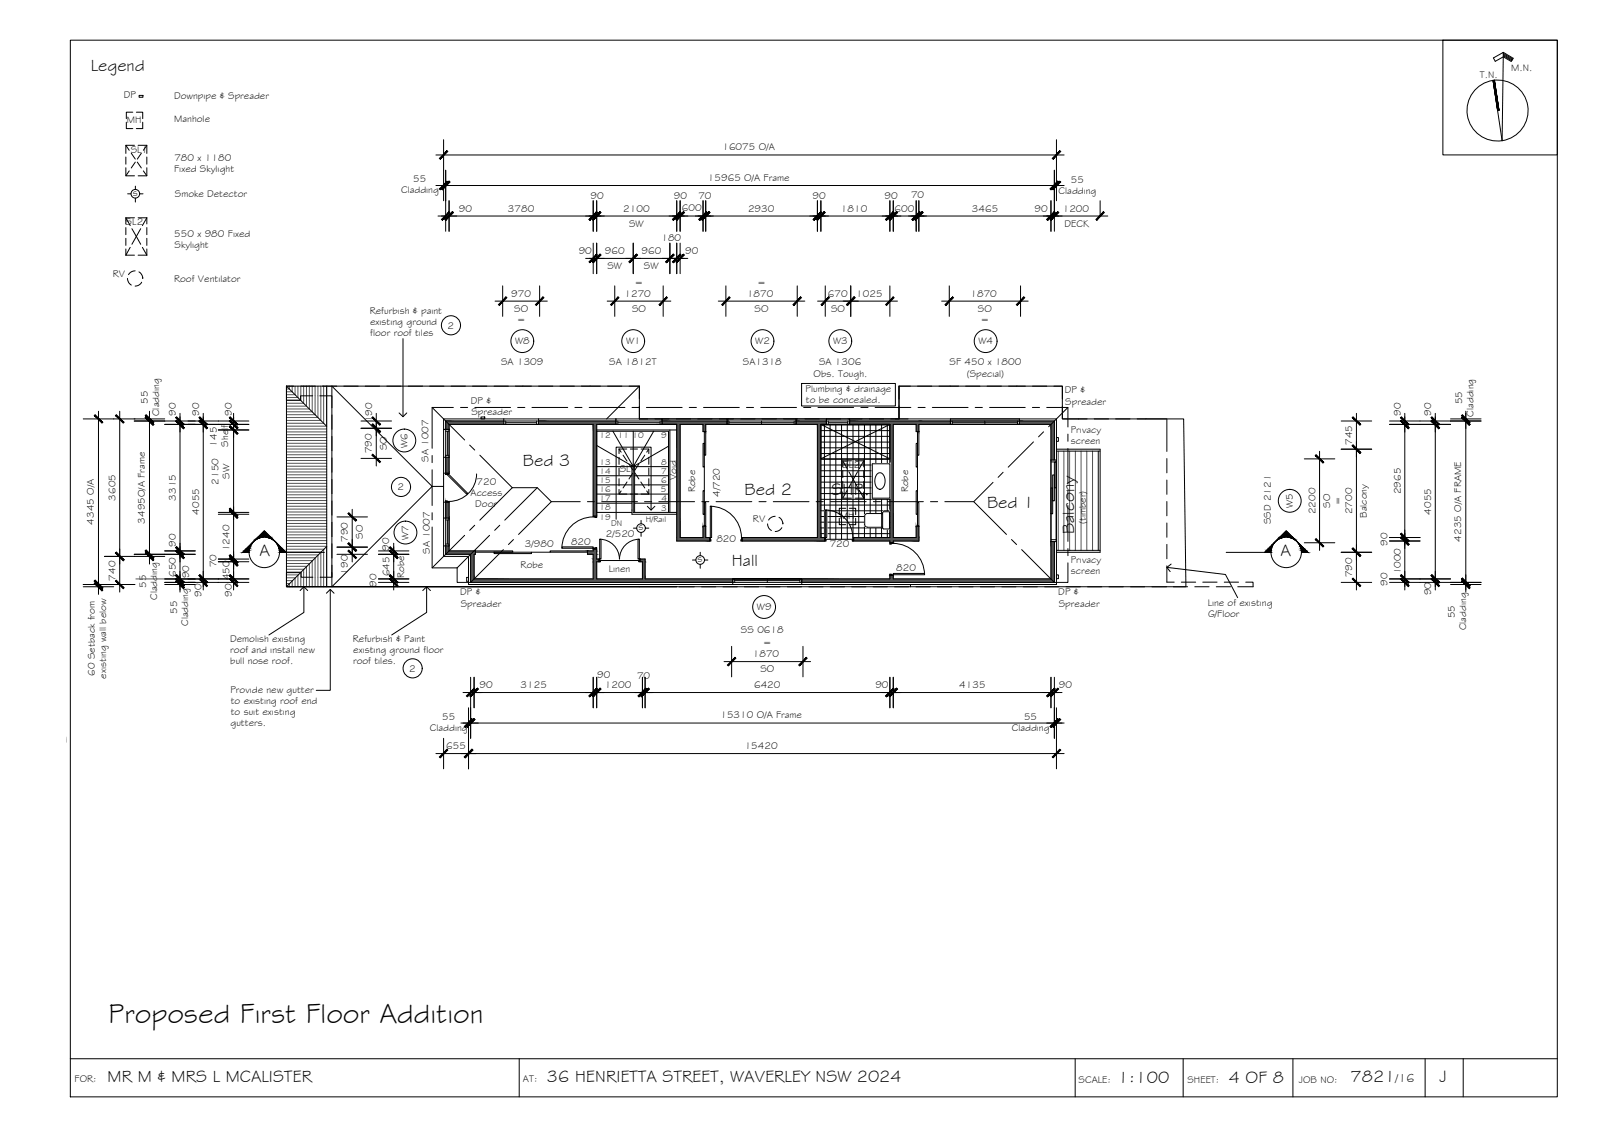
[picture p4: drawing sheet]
<svg xmlns="http://www.w3.org/2000/svg" width="420mm" height="297mm" viewBox="0 0 420 297" stroke-linecap="round" stroke-linejoin="round" font-family="sans-serif">
<defs><g id="words">
<text font-size="7.5" x="28.5" y="268.2">Proposed First Floor Addition</text>
<g font-size="4.5">
<text x="23.8" y="18.5">Legend</text>
<text x="137.1" y="122.1">Bed 3</text>
<text x="195.3" y="129.9">Bed 2</text>
<text x="218" y="129.9">SHR.</text>
<text x="258.9" y="133.1">Bed 1</text>
<text x="281.7" y="140" transform="rotate(-90 281.7 140)">Balcony</text>
<text x="68" y="145.9">A</text>
<text x="191.9" y="148.4">Hall</text>
<text x="335.8" y="145.9">A</text>
<text x="28.2" y="283.6">MR M &amp; MRS L MCALISTER</text>
<text x="143.5" y="283.6">36 HENRIETTA STREET, WAVERLEY NSW 2024</text>
<text x="293.2" y="283.9">1:100</text>
<text x="322.3" y="283.9">4 OF 8</text>
<text x="354.2" y="283.8">7821</text>
<text x="377.5" y="283.8">J</text>
</g>
<text font-size="3.2" x="366" y="283.8">/16</text>
<g font-size="2.6">
<text x="388.1" y="20.3">T.N.</text>
<text x="396.4" y="18.5">M.N.</text>
<text x="32.5" y="25.7">DP</text>
<text x="45.7" y="26">Downpipe &amp; Spreader</text>
<text x="33.3" y="32.3">MH</text>
<text x="45.7" y="32">Manhole</text>
<text x="34.3" y="40">SL1</text>
<text x="189.5" y="39.4">16075 O/A</text>
<text x="45.7" y="45.1">Fixed Skylight</text>
<text x="45.7" y="42.1">780 x 1180</text>
<text x="108.4" y="47.7">55</text>
<text x="185.7" y="47.4">15965 O/A Frame</text>
<text x="280.9" y="47.9">55</text>
<text x="34.8" y="51.3">s</text>
<text x="45.9" y="51.8">Smoke Detector</text>
<text x="105.2" y="50.6">Cladding</text>
<text x="154.9" y="52.1">90</text>
<text x="176.8" y="52.1">90</text>
<text x="183.2" y="52.1">70</text>
<text x="213.1" y="52.1">90</text>
<text x="232" y="52.1">90</text>
<text x="238.9" y="52">70</text>
<text x="277.7" y="50.9">Cladding</text>
<text x="32.9" y="59.1">SL2</text>
<text x="120.4" y="55.6">90</text>
<text x="133.2" y="55.5">3780</text>
<text x="163.4" y="55.6">2100</text>
<text x="165" y="59.4">SW</text>
<text x="178.8" y="55.3">600</text>
<text x="196.2" y="55.6">2930</text>
<text x="220.5" y="55.6">1810</text>
<text x="234.6" y="55.6">600</text>
<text x="254.9" y="55.6">3465</text>
<text x="271.3" y="55.6">90</text>
<text x="278.7" y="55.6">1200</text>
<text x="279.2" y="59.4">DECK</text>
<text x="45.7" y="62">550 x 980 Fixed</text>
<text x="45.8" y="65">Skylight</text>
<text x="173.5" y="63.2">180</text>
<text x="151.8" y="66.7">90</text>
<text x="158.7" y="66.7">960</text>
<text x="159.3" y="70.5">SW</text>
<text x="168.3" y="66.7">960</text>
<text x="168.9" y="70.5">SW</text>
<text x="179.7" y="66.7">90</text>
<text x="29.6" y="72.6">RV</text>
<text x="45.7" y="73.9">Roof Ventilator</text>
<text x="134.1" y="77.8">970</text>
<text x="163.8" y="77.8">1270</text>
<text x="166.5" y="74.9">=</text>
<text x="195.9" y="77.8">1870</text>
<text x="198.7" y="74.9">=</text>
<text x="217.1" y="77.8">670</text>
<text x="224.5" y="77.9">1025</text>
<text x="254.5" y="77.8">1870</text>
<text x="97" y="82.3">Refurbish &amp; paint</text>
<text x="134.9" y="81.7">SO</text>
<text x="165.8" y="81.7">SO</text>
<text x="197.9" y="81.7">SO</text>
<text x="218" y="81.7">SO</text>
<text x="256.5" y="81.7">SO</text>
<text x="97.1" y="85.2">existing ground</text>
<text x="97.1" y="88.1">floor roof tiles</text>
<text x="117.4" y="86.1">2</text>
<text x="135.6" y="84.6">=</text>
<text x="257.2" y="84.6">=</text>
<text x="131.4" y="95.8">SA 1309</text>
<text x="135.1" y="90.2">W8</text>
<text x="159.8" y="95.8">SA 1812T</text>
<text x="164.2" y="90.2">W1</text>
<text x="194.8" y="95.8">SA1318</text>
<text x="198.1" y="90.2">W2</text>
<text x="214.8" y="95.8">SA 1306</text>
<text x="218.5" y="90.2">W3</text>
<text x="249" y="95.8">SF 450 x 1800</text>
<text x="256.6" y="90.2">W4</text>
<text x="213.4" y="98.7">Obs. Tough.</text>
<text x="253.6" y="98.7">(Special)</text>
<text x="38.8" y="105.9" transform="rotate(-90 38.8 105.9)">55</text>
<text x="123.5" y="105.9">DP &amp;</text>
<text x="211.3" y="102.7">Plumbing &amp; drainage</text>
<text x="211.4" y="105.6">to be concealed.</text>
<text x="279.3" y="103.1">DP &amp;</text>
<text x="279.4" y="106.1">Spreader</text>
<text x="383.5" y="106" transform="rotate(-90 383.5 106)">55</text>
<text x="41.7" y="109.1" transform="rotate(-90 41.7 109.1)">Cladding</text>
<text x="46.2" y="109.1" transform="rotate(-90 46.2 109.1)">90</text>
<text x="52.2" y="109.1" transform="rotate(-90 52.2 109.1)">90</text>
<text x="60.8" y="109" transform="rotate(-90 60.8 109)">90</text>
<text x="97.6" y="110.7" transform="rotate(-90 97.6 110.7)">190</text>
<text x="123.6" y="108.9">Spreader</text>
<text x="280.8" y="113.5">Privacy</text>
<text x="367.4" y="109.1" transform="rotate(-90 367.4 109.1)">90</text>
<text x="375.4" y="109.1" transform="rotate(-90 375.4 109.1)">90</text>
<text x="386.4" y="109.3" transform="rotate(-90 386.4 109.3)">Cladding</text>
<text x="56.9" y="117.1" transform="rotate(-90 56.9 117.1)">145</text>
<text x="59.8" y="117.1" transform="rotate(-90 59.8 117.1)">Shelf</text>
<text x="97.5" y="118.9" transform="rotate(-90 97.5 118.9)">790</text>
<text x="101.4" y="118.1" transform="rotate(-90 101.4 118.1)">SO</text>
<text x="106.8" y="117.4" transform="rotate(-90 106.8 117.4)">W6</text>
<text x="280.9" y="116.4">screen</text>
<text x="354.6" y="116.6" transform="rotate(-90 354.6 116.6)">745</text>
<text x="60.2" y="125.5" transform="rotate(-90 60.2 125.5)">SW</text>
<text x="112.4" y="121.1" transform="rotate(-90 112.4 121.1)">SA 1007</text>
<text x="162.5" y="123.7">SL1</text>
<text x="177.5" y="125.8" transform="rotate(-90 177.5 125.8)">Void</text>
<text x="220.9" y="122.8">SL</text>
<text x="223.9" y="122.8">2</text>
<text x="30.3" y="131.3" transform="rotate(-90 30.3 131.3)">3605</text>
<text x="46.1" y="131.3" transform="rotate(-90 46.1 131.3)">3315</text>
<text x="57.3" y="127.1" transform="rotate(-90 57.3 127.1)">2150</text>
<text x="104.3" y="128.5">2</text>
<text x="123.4" y="130.1">Access</text>
<text x="125" y="127.2">720</text>
<text x="182.3" y="129.1" transform="rotate(-90 182.3 129.1)">Robe</text>
<text x="188.8" y="130.3" transform="rotate(-90 188.8 130.3)">4/720</text>
<text x="238.2" y="129.1" transform="rotate(-90 238.2 129.1)">Robe</text>
<text x="367.4" y="129.6" transform="rotate(-90 367.4 129.6)">2965</text>
<text x="24.6" y="137.6" transform="rotate(-90 24.6 137.6)">4345 O/A</text>
<text x="38" y="137.3" transform="rotate(-90 38 137.3)">3495O/A Frame</text>
<text x="52.2" y="134.9" transform="rotate(-90 52.2 134.9)">4055</text>
<text x="124.7" y="133">Door</text>
<text x="197.5" y="136.9">RV</text>
<text x="220.3" y="136.1">MH</text>
<text x="284.8" y="137.4" transform="rotate(-90 284.8 137.4)">(timber)</text>
<text x="333.3" y="137.4" transform="rotate(-90 333.3 137.4)">SSD 2121</text>
<text x="339.1" y="133.2" transform="rotate(-90 339.1 133.2)">W5</text>
<text x="345" y="134.8" transform="rotate(-90 345 134.8)">2200</text>
<text x="348.8" y="133.1" transform="rotate(-90 348.8 133.1)">SO</text>
<text x="351.8" y="132.4" transform="rotate(-90 351.8 132.4)">=</text>
<text x="354.6" y="134.8" transform="rotate(-90 354.6 134.8)">2700</text>
<text x="358.5" y="135.8" transform="rotate(-90 358.5 135.8)">Balcony</text>
<text x="375.4" y="134.9" transform="rotate(-90 375.4 134.9)">4055</text>
<text x="46.2" y="143.3" transform="rotate(-90 46.2 143.3)">90</text>
<text x="91.3" y="142.1" transform="rotate(-90 91.3 142.1)">790</text>
<text x="95.2" y="141.3" transform="rotate(-90 95.2 141.3)">SO</text>
<text x="107.1" y="141.5" transform="rotate(-90 107.1 141.5)">W7</text>
<text x="137.7" y="143.3">3/980</text>
<text x="149.8" y="142.9">820</text>
<text x="158.9" y="140.8">2/520</text>
<text x="167.5" y="139">s</text>
<text x="187.9" y="142.2">820</text>
<text x="217.6" y="143.4">720</text>
<text x="363.9" y="143.1" transform="rotate(-90 363.9 143.1)">90</text>
<text x="383.2" y="142" transform="rotate(-90 383.2 142)">4235 O/A FRAME</text>
<text x="56.8" y="148.7" transform="rotate(-90 56.8 148.7)">70</text>
<text x="60.2" y="144.5" transform="rotate(-90 60.2 144.5)">1240</text>
<text x="102.1" y="144.4" transform="rotate(-90 102.1 144.4)">90</text>
<text x="112.7" y="145.2" transform="rotate(-90 112.7 145.2)">SA 1007</text>
<text x="136.6" y="148.8">Robe</text>
<text x="159.7" y="149.9">Linen</text>
<text x="183" y="147.4">s</text>
<text x="235.1" y="149.6">820</text>
<text x="280.8" y="147.5">Privacy</text>
<text x="30.3" y="152.2" transform="rotate(-90 30.3 152.2)">740</text>
<text x="38.3" y="154.1" transform="rotate(-90 38.3 154.1)">55</text>
<text x="46.1" y="151.2" transform="rotate(-90 46.1 151.2)">650</text>
<text x="49.6" y="151.6" transform="rotate(-90 49.6 151.6)">90</text>
<text x="60.2" y="152.1" transform="rotate(-90 60.2 152.1)">450</text>
<text x="91.3" y="150.7" transform="rotate(-90 91.3 150.7)">190</text>
<text x="98.7" y="153.8" transform="rotate(-90 98.7 153.8)">90</text>
<text x="102.2" y="151.1" transform="rotate(-90 102.2 151.1)">645</text>
<text x="106" y="151.6" transform="rotate(-90 106 151.6)">Robe</text>
<text x="280.9" y="150.4">screen</text>
<text x="354.6" y="151.4" transform="rotate(-90 354.6 151.4)">790</text>
<text x="363.9" y="153.5" transform="rotate(-90 363.9 153.5)">90</text>
<text x="367.4" y="150.6" transform="rotate(-90 367.4 150.6)">1000</text>
<text x="41.2" y="157.3" transform="rotate(-90 41.2 157.3)">Cladding</text>
<text x="46.4" y="160.9" transform="rotate(-90 46.4 160.9)">55</text>
<text x="52.8" y="156.5" transform="rotate(-90 52.8 156.5)">90</text>
<text x="60.8" y="156.5" transform="rotate(-90 60.8 156.5)">90</text>
<text x="120.7" y="156.1">DP &amp;</text>
<text x="120.8" y="159.1">Spreader</text>
<text x="198.5" y="159.9">W9</text>
<text x="277.6" y="156.1">DP &amp;</text>
<text x="277.7" y="159.1">Spreader</text>
<text x="316.7" y="158.9">Line of existing</text>
<text x="316.9" y="161.8">G/Floor</text>
<text x="375.4" y="156.1" transform="rotate(-90 375.4 156.1)">90</text>
<text x="49.4" y="164.1" transform="rotate(-90 49.4 164.1)">Cladding</text>
<text x="194.3" y="166">SS 0618</text>
<text x="381.6" y="162.1" transform="rotate(-90 381.6 162.1)">55</text>
<text x="384.5" y="165.3" transform="rotate(-90 384.5 165.3)">Cladding</text>
<text x="60.4" y="168.2">Demolish existing</text>
<text x="60.4" y="171.2">roof and install new</text>
<text x="92.5" y="168.2">Refurbish &amp; Paint</text>
<text x="92.7" y="171.2">existing ground floor</text>
<text x="197.4" y="172.3">1870</text>
<text x="200.1" y="169.4">=</text>
<text x="24.9" y="177.1" transform="rotate(-90 24.9 177.1)">60 Setback from</text>
<text x="27.8" y="177.9" transform="rotate(-90 27.8 177.9)">existing wall below</text>
<text x="60.4" y="174.1">bull nose roof.</text>
<text x="92.6" y="174.1">roof tiles.</text>
<text x="107.3" y="176.1">2</text>
<text x="156.6" y="177.6">90</text>
<text x="167.1" y="177.9">70</text>
<text x="199.4" y="176.2">SO</text>
<text x="60.4" y="181.7">Provide new gutter</text>
<text x="60.5" y="184.6">to existing roof end</text>
<text x="125.8" y="180.5">90</text>
<text x="136.6" y="180.5">3125</text>
<text x="158.7" y="180.5">1200</text>
<text x="197.8" y="180.5">6420</text>
<text x="229.6" y="180.5">90</text>
<text x="251.6" y="180.5">4135</text>
<text x="277.7" y="180.5">90</text>
<text x="60.5" y="190.5">gutters.</text>
<text x="60.5" y="187.5">to suit existing</text>
<text x="112.7" y="191.8">Cladding</text>
<text x="116" y="188.8">55</text>
<text x="188.9" y="188.3">15310 O/A Frame</text>
<text x="265.4" y="191.7">Cladding</text>
<text x="268.6" y="188.8">55</text>
<text x="0" y="194.3">ector - Existing</text>
<text x="117" y="196.5">655</text>
<text x="195.3" y="196.5">15420</text>
<text x="19.6" y="283.8">FOR:</text>
<text x="137.2" y="283.6">AT:</text>
<text x="282.9" y="283.9">SCALE:</text>
<text x="311.5" y="283.9">SHEET:</text>
<text x="340.7" y="283.9">JOB NO:</text>
</g>
<g font-size="2.2">
<text x="157.2" y="114.9">12</text>
<text x="162.1" y="114.9">11</text>
<text x="165.9" y="114.9">10</text>
<text x="173.4" y="114.9">9</text>
<text x="157.2" y="121.8">13</text>
<text x="157.2" y="124.2">14</text>
<text x="173.4" y="124.3">7</text>
<text x="173.4" y="121.9">8</text>
<text x="157.2" y="126.6">15</text>
<text x="157.2" y="129">16</text>
<text x="157.2" y="131.4">17</text>
<text x="173.3" y="129.1">5</text>
<text x="173.4" y="126.7">6</text>
<text x="173.5" y="131.5">4</text>
<text x="157.2" y="133.8">18</text>
<text x="157.2" y="136.2">19</text>
<text x="160.3" y="137.9">DN</text>
<text x="169.4" y="136.7">H/Rail</text>
<text x="173.4" y="133.9">3</text>
</g>
</g></defs>
<!-- layer: HATCH -->
<g fill="#545454" stroke="#545454" stroke-width=".26">
<path d="M267.4 110.4l9.1 .9v-.9zM267.4 110.4l9.1 .9h-9.1z"/>
<path d="M241 110.4l8.3 .9v-.9zM241 110.4l8.3 .9h-8.3z"/>
<path d="M222.8 110.4l18.2 .9v-.9zM222.8 110.4l18.2 .9h-18.2z"/>
<path d="M208.8 110.4l7.9 .9v-.9zM208.8 110.4l7.9 .9h-7.9z"/>
<path d="M173.6 110.4l17.1 .9v-.9zM173.6 110.4l17.1 .9h-17.1z"/>
<path d="M141.2 110.4l20.3 .9v-.9zM141.2 110.4l20.3 .9h-20.3z"/>
<path d="M116.9 110.4l15.2 .9v-.9zM116.9 110.4l15.2 .9h-15.2z"/>
<path d="M116.9 111.3l.9 1.3v-1.3zM116.9 111.3l.9 1.3h-.9z"/>
<path d="M240.3 111.3l.7 1.8v-1.8zM240.3 111.3l.7 1.8h-.7z"/>
<path d="M184.4 111.3l.7 1.8v-1.8zM184.4 111.3l.7 1.8h-.7z"/>
<path d="M275.6 111.3l.9 9.3v-9.3zM275.6 111.3l.9 9.3h-.9z"/>
<path d="M155.6 111.3l.9 24v-24zM155.6 111.3l.9 24h-.9z"/>
<path d="M240.3 138l.7 2.9v-2.9zM240.3 138l.7 2.9h-.7z"/>
<path d="M233.4 111.3l.9 29.6v-29.6zM233.4 111.3l.9 29.6h-.9z"/>
<path d="M214.4 111.3l.9 29.6v-29.6zM214.4 111.3l.9 29.6h-.9z"/>
<path d="M184.4 138l.7 2.9v-2.9zM184.4 138l.7 2.9h-.7z"/>
<path d="M177.5 111.3l.9 29.6v-29.6zM177.5 111.3l.9 29.6h-.9z"/>
<path d="M223.9 140.9l17.1 .9v-.9zM223.9 140.9l17.1 .9h-17.1z"/>
<path d="M194.7 140.9l21.6 .9v-.9zM194.7 140.9l21.6 .9h-21.6z"/>
<path d="M177.5 140.9l8.6 .9v-.9zM177.5 140.9l8.6 .9h-8.6z"/>
<path d="M233.4 141.8l.9 .5v-.5zM233.4 141.8l.9 .5h-.9z"/>
<path d="M155.6 143.9l.9 .5v-.5zM155.6 143.9l.9 .5h-.9z"/>
<path d="M116.9 143.1l.9 1.3v-1.3zM116.9 143.1l.9 1.3h-.9z"/>
<path d="M154.1 144.4l2.4 .9v-.9zM154.1 144.4l2.4 .9h-2.4z"/>
<path d="M116.9 144.4l7.8 .9v-.9zM116.9 144.4l7.8 .9h-7.8z"/>
<path d="M155.6 145.3l.9 1.3v-1.3zM155.6 145.3l.9 1.3h-.9z"/>
<path d="M167.9 146.6l1.3 .7v-.7zM167.9 146.6l1.3 .7h-1.3z"/>
<path d="M155.6 146.6l1.5 .7v-.7zM155.6 146.6l1.5 .7h-1.5z"/>
<path d="M168.5 147.3l.7 4.5v-4.5zM168.5 147.3l.7 4.5h-.7z"/>
<path d="M233.4 150.9l.9 .9v-.9zM233.4 150.9l.9 .9h-.9z"/>
<path d="M275.6 142l.9 9.8v-9.8zM275.6 142l.9 9.8h-.9z"/>
<path d="M155.6 147.3l.9 4.5v-4.5zM155.6 147.3l.9 4.5h-.9z"/>
<path d="M123.4 145.3l.9 6.5v-6.5zM123.4 145.3l.9 6.5h-.9z"/>
<path d="M210.3 151.8l66.2 .9v-.9zM210.3 151.8l66.2 .9h-66.2z"/>
<path d="M123.4 151.8l68.8 .9v-.9zM123.4 151.8l68.8 .9h-68.8z"/>
<path d="M116.9 119.9l.9 4.2v-4.2zM116.9 119.9l.9 4.2h-.9z"/>
<path d="M116.9 131.6l.9 4.2v-4.2zM116.9 131.6l.9 4.2h-.9z"/>
</g>
<!-- layer: BORDER -->
<g fill="none" stroke="#000" stroke-width=".26">
<path d="M18.4 10.5h390v277.1h-390zM378.4 10.5h30v30.1h-30zM394.3 13.7l2.6 1.6-.5 .8-2.1-1.2-2.1 1.2-.5-.9 2.6-1.5-.3 23.2-2.4-15.8M394.3 14l2.5 1.5M394.3 14.3l2.3 1.4M394.3 14.6l2.2 1.3M392 21l1.1 7.9M18.4 277.6h390M136.2 277.6v10M282 277.6v10M310.3 277.6v10M339.1 277.6v10"/>
<path d="M373.8 277.6v10M383.8 277.6v10"/>
<circle cx="392.8" cy="29" r="8"/>
</g>
<!-- layer: SERVICES -->
<g fill="none" stroke="#000" stroke-width=".26">
<path d="M33 38.1l.9 1.3M33.1 32v1.7h1.7M34.8 29.4h-1.7v1.7M35.3 38.1h-2.3v2.1M35.8 29.4h1.6v1.7M36.2 38.1h2.3l-.9 1.3M36.5 25h1v.5h-1zM37.4 32v1.7h-1.6M38.5 38.1v2.1M33 44v2.1h2.3M33 41.2v1.8M33 57.1v1.6"/>
<path d="M33 59.7v1.8M33 57.1h2.3M33 57.1l1.1 2M33.5 50.8h.9M33.9 44.8l-.9 1.3M34.4 40.2l1.1 1.5M34.6 60l1.2 2-1.2 2M35.5 42.5l-1.1 1.5M35.5 48.8v.9M35.5 51.9v1.1M36 42.5l1.1 1.5M36.2 57.1h2.3"/>
<path d="M36.6 50.8h.9M36.9 60l-1.1 2 1.1 2M37.1 40.2l-1.1 1.5M37.6 44.8l.9 1.3M38.5 44v2.1h-2.3M38.5 41.2v1.8M38.5 57.1v1.6M38.5 59.7v1.8M38.5 57.1l-1.2 2M33 62.5v1.8M33 65.3v1.6M33 66.9h2.3"/>
<path d="M33.4 73l.4 1.1 .6 .6M34.1 64.8l-1.1 2.1M35.4 71l-1.1 .3-.6 .7M36.2 66.9h2.3M36.4 71.3l.7 .6 .3 1.1M37.2 74l-.7 .7-1.1 .3M37.3 64.8l1.2 2.1M37.4 73h.1M38.5 62.5v1.8M38.5 65.3v1.6M126.1 109.3h1v.5h-1zM162.4 117.7h2"/>
<path d="M162.4 117.7v1.2M162.4 119.9v1.8M162.4 117.7l.5 .8M163.4 119.3l1.1 1.6M165.3 117.7h1.9M168.1 117.7h2.1v1.2M169.1 119.3l-1 1.6M170.2 119.9v1.8M170.2 117.7l-.6 .8M277.1 114.7h.5v1h-.5zM162.4 128.3v1.2h2M162.4 122.7v1.9"/>
<path d="M162.4 125.5v1.9M162.9 128.7l-.5 .8M164.5 126.4l-1.1 1.5M165 121.7l1 1.5M165.3 129.5h1.9M166 124l-1 1.6M166.1 138.5h.9M166.5 124l1.1 1.6M167.6 121.7l-1.1 1.5M168.1 126.4l1 1.5M168.1 136.4v.9M168.1 139.6v1"/>
<path d="M169.3 138.5h.9M169.6 128.7l.6 .8M170.2 128.3v1.2h-2.1M170.2 122.7v1.9M170.2 125.5v1.9M201.3 137.3l.3 1.2 .7 .6M203.3 135.4l-1.1 .3-.6 .6M204.3 135.6l.7 .6 .3 1.1M205 138.3l-.6 .7-1.1 .4M205.3 137.3h.1M220.1 135.9v1.7h1.7M221 120.8h2.3"/>
<path d="M221 130.6h2.3M221 120.8v1.6M221 123.4v1.8M221 126.2v1.9M221 129v1.6M221 120.8l1.2 2M221.8 133.3h-1.7v1.6M222.2 128.6l-1.2 2M222.6 123.7l1.2 2-1.2 2.1M222.7 133.3h1.7v1.6M224.3 120.8h2.2M224.3 130.6h2.2"/>
<path d="M224.4 135.9v1.7h-1.7M224.9 123.7l-1.1 2 1.1 2.1M225.4 128.6l1.1 2M226.5 120.8v1.6M226.5 123.4v1.8M226.5 126.2v1.9M226.5 129v1.6M226.5 120.8l-1.1 2M122.4 151.4h.5v1h-.5zM181.6 146.8h.9M183.6 144.8v.9M183.6 147.9v1.1"/>
<path d="M184.8 146.8h.9M277.1 150.7h.5v1h-.5z"/>
<circle cx="35.5" cy="50.8" r="1.13"/>
<circle cx="168.1" cy="138.5" r="1.13"/>
<circle cx="183.6" cy="146.8" r="1.13"/>
</g>
<!-- layer: TILES -->
<g fill="none" stroke="#000" stroke-width=".26">
<path d="M215.3 111.4h18.1M215.3 112.9h18.1M215.3 114.4h18.1M215.3 115.9h18.1M215.3 117.4h18.1M215.3 118.9h18.1M216.2 111.3v29.6M217.7 111.3v30.1M219.2 111.3v30.1M220.7 111.3v30.1M222.2 111.3v30.1M223.7 111.3v29.6"/>
<path d="M225.2 111.3v29.6M226.7 111.3v29.6M228.2 111.3v29.6M229.7 111.3v29.6M231.2 111.3v29.6M232.7 111.3v29.6M215.3 120.4h18.1M215.3 121.9h18.1M215.3 123.4h18.1M215.3 124.9h18.1M215.3 126.4h18.1M215.3 127.9h18.1"/>
<path d="M215.3 129.4h18.1M215.3 130.9h18.1M215.3 132.4h18.1M215.3 133.9h1.2M215.3 135.4h1.2M215.3 136.9h1.2M215.3 138.4h1.2M215.3 139.9h1.2M216.8 133.9h16.6M216.8 135.4h16.6M216.8 136.9h16.6M216.8 138.4h16.6"/>
<path d="M216.8 139.9h16.6M216.6 141.4h6.9"/>
</g>
<!-- layer: EXISTING -->
<g fill="none" stroke="#000" stroke-width=".26">
<path d="M77.1 101.2h-2v3.7h3.7v-1.1h3.2M78.9 101.2h3.8M83.9 103.8h3.1v3.1M84.6 101.2h3.7M87 108.8v3.8M87 114.4v3.8M90.2 101.2h3.7M95.8 101.2h3.8M101.4 101.2h3.8M107.1 101.2h3.7M112.7 101.2h3.7M118.3 101.2h3.8"/>
<path d="M123.9 101.2h3.8M129.6 101.2h3.7M135.2 101.2h4.2M141.3 101.2h3.7M146.9 101.2h3.7M152.5 101.2h5M159.3 101.2h3.8M165 101.2h2.7v3.4M167.7 106.5v3.3M167.7 109.8h2.2M171.8 109.8h3.7M177.4 109.8h3.7"/>
<path d="M183 109.8h3.7M188.6 109.8h3.8M194.3 109.8h3.7M199.9 109.8h3.7M205.5 109.8h3.7M211.1 109.8h3.8M216.8 109.8h3.7M222.4 109.8h3.7M228 109.8h3.7M235.8 106.5v3.3h-2.2M238.8 101.2h-3v3.4M240.6 101.2h3.8"/>
<path d="M246.3 101.2h5.1M253.3 101.2h3.7M258.9 101.2h3.7M264.5 101.2h4.4M270.8 101.2h3.7M276.4 101.2h2.2v3.4M278.6 106.5v3.3h6.5M287 109.8h3.8M292.6 109.8h3.8M298.2 109.8h7.7M306 109.8v8.6M87 120.1v3.7"/>
<path d="M87 125.7v3.7M87 131.3v3.8M87 136.9v3.8M306 120.2v3.8M306 125.8v3.8M306 131.5v3.7M306 137.1v3.8M82.1 151.3h-3.1v-1.2h-3.9v3.7M87 148.2v3.1h-3M87 142.6v3.7M87 150.1v1.2M178.1 153.8h4"/>
<path d="M184 153.8h3.7M189.6 153.8h3.8M195.2 153.8h3.8M200.9 153.8h3.7M206.5 153.8h3.7M212.1 153.8h3.8M217.7 153.8h3.8M223.4 153.8h3.7M229 153.8h3.7M234.6 153.8h3.8M240.2 153.8h3.8M245.9 153.8h3.7"/>
<path d="M251.5 153.8h3.7M257.1 153.8h3.8M262.7 153.8h3.8M268.4 153.8h3.7M274 153.8h3.7M279.6 153.8h3.8M285.2 153.8h3.8M290.9 153.8h3.7M296.5 153.8h3.7M302.1 153.8h3.8M306 148.4v4.2h2M306 142.7v3.8"/>
<path d="M307.7 153.8h3.8M309.8 152.6h3.8M313.4 153.8h3.7M315.5 152.6h3.7M319 153.8h3.7M321.1 152.6h3.7M326.7 152.6h1.9v1.2h-4"/>
</g>
<!-- layer: HATCH -->
<g fill="none" stroke="#545454" stroke-width=".26">
<path d="M75.1 120h10.6M75.1 119.2h10.6M75.1 118.5h10.6M75.1 117.7h10.6M75.1 117h10.6M75.1 116.2h10.6M75.1 115.5h10.6M75.1 114.7h10.6M75.1 114h10.6M75.1 113.2h10.6M75.1 112.5h10.6M75.9 101.2v.8h-.8"/>
<path d="M76.6 101.2v1.5h-1.5M77.4 101.2v2.3h-2.3M78.1 101.2v3h-3M78.9 101.2v3.8h-3.8M79.6 101.2v4.5h-4.5M80.4 101.2v5.3h-5.3M81.1 101.2v6h-6M81.9 101.2v6.8h-6.8M82.6 101.2v7.5h-7.5M83.4 101.2v8.3h-8.3M84.1 101.2v9h-9M84.9 101.2v9.8h-9.8"/>
<path d="M85.6 101.2v10.5h-10.5M277.5 118.3v26M279 118.3v26M280.5 118.3v26M282 118.3v26M283.5 118.3v26M285 118.3v26M286.5 118.3v26M75.1 139.5h10.6M75.1 138.7h10.6M75.1 138h10.6M75.1 137.2h10.6"/>
<path d="M75.1 136.5h10.6M75.1 135.7h10.6M75.1 135h10.6M75.1 134.2h10.6M75.1 133.5h10.6M75.1 132.7h10.6M75.1 132h10.6M75.1 131.2h10.6M75.1 130.5h10.6M75.1 129.7h10.6M75.1 129h10.6M75.1 128.2h10.6"/>
<path d="M75.1 127.5h10.6M75.1 126.7h10.6M75.1 126h10.6M75.1 125.2h10.6M75.1 124.5h10.6M75.1 123.7h10.6M75.1 123h10.6M75.1 122.2h10.6M75.1 121.5h10.6M75.1 120.7h10.6M35.6 151.8h16.7M75.1 150.7h3.1"/>
<path d="M75.1 153.7h.1M75.1 153h.9M75.1 152.2h1.6M75.1 151.5h2.4M75.1 150h3.9M75.1 149.2h4.6M75.1 148.5h5.4M75.1 147.7h6.1M75.1 147h6.9M75.1 146.2h7.6M75.1 145.5h8.4M75.1 144.7h9.1"/>
<path d="M75.1 144h9.9M75.1 143.2h10.6M75.1 142.5h10.6M75.1 141.7h10.6M75.1 141h10.6M75.1 140.2h10.6M75.9 153.1v.7M76.6 152.3v1.5M77.4 151.6v2.2M78.1 150.8v3M78.9 150.1v3.7M79.6 149.3v4.5"/>
<path d="M80.4 148.6v5.2M81.1 147.8v6M81.9 147.1v6.7M82.6 146.3v7.5M83.4 145.6v8.2M84.1 144.8v9M84.9 144.1v9.7M85.6 143.3v10.5"/>
</g>
<!-- layer: NEWWORK -->
<g fill="none" stroke="#000" stroke-width=".26">
<path d="M75.1 101.2v52.6l10.6-10.5M75.1 101.2h92.6M75.1 101.2l10.6 10.6M85.7 101.2v52.6M87 101.2l26.3 26.3-26.3 26.3zM116.3 119.9h1.5v4.2h-1.5M116.9 119.9v4.2M132.1 109.8v1.5h-14.3v1.3h-1.5M132.1 110.4h-15.2v2.2M141.2 109.8v1.5h14.4v24h.9v-24h5v-1.5M141.2 110.4h20.3M156.5 112.7h21"/>
<path d="M167.7 101.2l-8.6 8.6M167.7 101.2v8.6M173.6 110.4h17.1M173.6 109.8v1.5M190.7 109.8v1.5h-5.6v1.8h-.7v-1.8h-6v29.6h6v-2.9h.7v2.9h1v.9h-8.6v-30.5h-5.4M190.9 109.8v1.5M208.8 109.8v1.5h5.6v29.6h-19.7v.9h21.6v-.9h-1v-29.6h1.4v-1.5M208.8 110.4h7.9M222.8 110.4h53.7v10.2M222.8 109.8v1.5h10.5M233.4 111.3v29.6h-9.5v.9h9.5v.5h.9v-.5h6.7v-3.8h-.7v2.9h-6v-29.6h6v1.8h.7v-1.8h34.6v9.3h1.5M249.3 109.8v1.5"/>
<path d="M267.4 109.8v1.5M277.1 117.8h11.4v27h-11.4M277.1 118.3h11.4M288 118.3v26M113.3 127.5h3M116.3 131.6h1.5v4.2h-1.5M116.9 131.6v4.2M116.3 143.1h1.5v1.3h6.9v.9h-.4v6.5h31.3v-6.5h-1.5v-.9h1.5v-.5h.9v2.7h.6v.7h-.6v4.5h12v-4.5h-.6v-.7h1.3v5.2h23v1.4M116.9 143.1v2.2h6.5v7.4h68.8M157.4 147h10.2M238.8 153.2v.6h-163.5h102.2M276.5 142v10.7h-66.2"/>
<path d="M277.1 142h-1.5v9.8h-41.3v-.9h-.9v.9h-23.1v1.4M277.1 144.3h11.4"/>
</g>
<!-- layer: STAIRS -->
<g fill="none" stroke="#000" stroke-width=".26">
<path d="M156.5 116.8l9.2 5.3M160.7 113.1l5.2 8.9M166.1 113.1v8.9M171.4 113.1l-5.1 8.9M175.3 117l-8.9 5.1M175.7 112.7v21.6M156.5 122.3h18.8M156.5 124.7h9.2M156.5 127.1h9.2M156.5 129.5h9.2M156.5 131.9h9.2M165.7 134.3h-9.2v-21.2h18.8v21.2"/>
<path d="M166.1 122.3v12h11.4M166.4 134.3v-12.3h-.7v12.8h11.8M166.4 124.7h8.9M166.4 127.1h8.9M166.4 129.5h8.9M166.4 131.9h8.9"/>
</g>
<!-- layer: ROOFPLAN EXIST. -->
<path d="M167.7 109.8h70.5M235.8 101.2v8.6v-8.6h42.8v8.6h31.8l.6 44M167.6 153.7l.1 .1M238.8 153.7l72.1 .1" fill="none" stroke="#000" stroke-width=".26"/>
<!-- layer: SECTION POINT -->
<g fill="#000" stroke="#000" stroke-width=".26">
<path d="M69.3 139.2l1.7 1.6h-3.3zM337.3 139.2l1.7 1.6h-3.3zM66.5 142l-.4 .4zM66.9 141.6l.5-.3zM71.7 141.6l.5 .4zM72.2 142l.4 .4zM334.5 142l-.4 .4zM334.9 141.6l-.4 .4zM339.3 141.3l.5 .3zM340.2 142l.4 .4z"/>
<path d="M63.7 144.8l.5-.5h1.2zM63.7 144.8h1.6l.1-.5z"/>
<path d="M64.7 143.8h.8l-1.3 .5zM64.2 144.3h1.2l.1-.5z"/>
<path d="M64.7 143.8l.5-.5h.4zM64.7 143.8h.8l.1-.5z"/>
<path d="M65.7 142.8h.2l-.7 .5zM65.2 143.3h.4l.3-.5z"/>
<path d="M65.7 142.8l.5-.4zM65.7 142.8l.5-.4z"/>
<path d="M67.4 141.1h.5l-.7 .2zM67.2 141.3l.7-.2z"/>
<path d="M66.9 141.6l.5-.3zM66.9 141.6l-.4 .4z"/>
<path d="M67.6 140.9h.9l-1.1 .2zM67.4 141.1l1.1-.2z"/>
<path d="M67.6 140.9l1.5-.1zM67.6 140.9l1.5-.1z"/>
<path d="M69.6 140.8h1.4zM70.2 140.9h.9z"/>
<path d="M70.2 140.9h.9l-.4 .2zM70.7 141.1h.6l-.2-.2z"/>
<path d="M70.7 141.1h.6v.2zM71.3 141.1v.2h.2z"/>
<path d="M71.3 141.3l.4 .3zM71.5 141.3l.3 .3z"/>
<path d="M72.5 142.4l.3 .4zM72.6 142.4l.2 .4h.2z"/>
<path d="M72.8 142.8h.2v.5zM73 142.8v.5h.5z"/>
<path d="M73 143.3h.5l-.3 .5zM73.5 143.3l-.3 .5h.8z"/>
<path d="M73.2 143.8h.8l-.7 .5zM73.3 144.3h1.2l-.5-.5z"/>
<path d="M73.3 144.3h1.2l-1.2 .5zM73.3 144.8h1.7l-.5-.5z"/>
<path d="M332.2 144.3l1.1 .5 .1-.5zM331.7 144.8l.5-.5 1.1 .5z"/>
<path d="M332.7 143.8l.7 .5 .1-.5zM332.7 143.8l.7 .5h-1.2z"/>
<path d="M333.2 143.3l.3 .5 .2-.5zM333.2 143.3l.3 .5h-.8z"/>
<path d="M333.7 142.8v.5l.2-.5zM333.7 142.8v.5h-.5z"/>
<path d="M334.1 142.4l-.2 .4zM333.7 142.8l.4-.4-.2 .4z"/>
<path d="M335.2 141.3l-.3 .3 .5-.3zM335.2 141.3l-.3 .3z"/>
<path d="M335.4 141.1v.2l.5-.2zM335.4 141.1v.2h-.2z"/>
<path d="M335.6 140.9l.3 .2 .6-.2zM335.6 140.9l.3 .2h-.5z"/>
<path d="M335.7 140.8h1.4zM335.7 140.8l.8 .1z"/>
<path d="M337.6 140.8l1.5 .1zM337.6 140.8l1.5 .1z"/>
<path d="M338.2 140.9l1 .2-.1-.2zM338.2 140.9l1 .2z"/>
<path d="M338.7 141.1l.8 .2-.3-.2zM338.7 141.1l.8 .2z"/>
<path d="M339.3 141.3l.5 .3zM339.8 141.6l.4 .4z"/>
<path d="M340.5 142.4l.5 .4zM340.5 142.4l.5 .4z"/>
<path d="M340.8 142.8l.7 .5zM340.8 142.8l.7 .5h-.5z"/>
<path d="M341 143.3l1 .5-.5-.5zM341 143.3l1 .5h-.8z"/>
<path d="M341.2 143.8l1.3 .5-.5-.5zM341.2 143.8l1.3 .5h-1.2z"/>
<path d="M341.3 144.3l1.7 .5-.5-.5zM341.3 144.3l1.7 .5h-1.7z"/>
</g>
<g fill="none" stroke="#000" stroke-width=".26">
<path d="M65.3 144.8h-1.6l5.6-5.6 5.7 5.6M73.3 144.8h11.8M321.6 144.8h11.7M331.7 144.8l5.6-5.6 5.7 5.6h-1.7"/>
<circle cx="69.3" cy="144.8" r="4"/>
<circle cx="337.3" cy="144.8" r="4"/>
</g>
<!-- layer: INSULCLAD -->
<path d="M116.3 119.9v15.9M132.1 109.8h-15.8v2.8M141.2 109.8h20.3M173.6 109.8h17.1M208.8 109.8h7.9M222.8 109.8h54.3v10.8M116.3 143.1v2.8h6.6v7.3h69.3M277.1 142v11.2h-66.8" fill="none" stroke="#000" stroke-width=".26"/>
<!-- layer: MASK -->
<g fill="#fff" stroke="#fff" stroke-width=".26">
<path d="M233.4 121.6v9z"/>
<path d="M233.4 121.6v9h-4.6z"/>
<path d="M117.3 124.5l.3-.3v.5z"/>
<path d="M117.6 124.2l4.8 4.9-4.8-4.4z"/>
<path d="M147.4 143.7h8.2v-.3zM147.4 143.4h8.2l-8.2 .3z"/>
<path d="M186.3 132.7v8.2h.3zM186.3 132.7h.3v8.2z"/>
<path d="M216.5 133.7v7.2h.3zM216.5 133.7h.3v7.2z"/>
<path d="M234.3 150.3l8.2 .4h-8.2zM234.3 150.3l8.2 .4v-.4z"/>
<path d="M167.3 141.4v5.2h.4zM167.3 141.4h.4v5.2z"/>
<path d="M157.3 141.4v5.2h.3zM157.3 141.4h.3v5.2z"/>
<path d="M228.8 121.6v9zM228.8 121.6h4.6l-4.6 9z"/>
<path d="M226.8 135.2v2.3zM226.8 135.2v2.4z"/>
<path d="M226.8 135.2v2.4zM226.8 135.2v2.4z"/>
<path d="M226.8 135.1v2.5zM226.8 135.1v2.6z"/>
<path d="M226.8 135.1v2.6zM226.9 135.1v2.7z"/>
<path d="M226.9 135v2.8zM226.9 135v2.9z"/>
<path d="M226.9 135v2.9zM226.9 135v2.9z"/>
<path d="M227 134.9l-.1 3zM227 134.9v3.1z"/>
<path d="M227 134.9v3.1zM227 134.8v3.2z"/>
<path d="M227 134.8v3.2zM227.1 134.8v3.2z"/>
<path d="M227.1 134.8v3.2zM227.1 134.8v3.3z"/>
<path d="M227.1 134.8v3.3zM227.2 134.7v3.4z"/>
<path d="M227.2 134.7v3.4zM227.3 134.7v3.5z"/>
<path d="M227.3 134.7v3.5zM227.3 134.7v3.5z"/>
<path d="M227.3 134.7v3.5zM227.4 134.6v3.6z"/>
<path d="M227.4 134.6v3.6zM227.4 134.6v3.6z"/>
<path d="M227.4 134.6v3.6zM227.5 134.6v3.6z"/>
<path d="M227.5 134.6v3.6l4-3.6zM227.5 138.2l4-3.6v3.6z"/>
<path d="M231.5 134.4v4zM231.5 134.4v4z"/>
<path d="M231.5 134.3v4.1zM231.5 134.3v4.2z"/>
<path d="M231.5 134.3v4.2zM231.5 134.3v4.2z"/>
<path d="M231.5 134.3v4.2zM231.5 134.3v4.3z"/>
<path d="M231.5 134.3v4.3zM231.6 134.2v4.4z"/>
<path d="M231.6 134.2v4.4zM231.6 134.2v4.5z"/>
<path d="M231.6 134.2v4.5zM231.7 134.2v4.5z"/>
<path d="M231.7 134.2v4.5zM231.7 134.2v4.5z"/>
<path d="M231.7 134.2v4.5l1.6-4.5zM233.3 134.2v4.5h-1.6z"/>
<path d="M117.6 124.7l4.8 4.9v-.5zM122.4 129.1l.3 .2-.3 .3z"/>
</g>
<path d="M117.3 124.5l.3-.3 5.1 5.1-.3 .3zM186.3 132.7h.3v8.2h-.3zM216.5 133.7h.3v7.2h-.3zM226.8 135.4a.75 .75 0 0 1 .7-.8h4l.2-.4h1.6v4.5l-1.7-.1M226.8 137.5a.79 .79 0 0 0 .7 .7h4v.4M226.8 135.4v2.1M228.8 121.6h4.6v9h-4.6zM147.4 143.4h8.2v.3h-8.2zM157.3 141.4h.3v5.2h-.3zM167.3 141.4h.4v5.2h-.4zM234.3 150.3h8.2v.4h-8.2z" fill="none" stroke="#fff" stroke-width=".26"/>
<!-- layer: DOORS -->
<g fill="none" stroke="#000" stroke-width=".26">
<path d="M184.4 116.2h.3v6.2h-.3zM184.7 113.1h.4v6.3h-.4zM240.3 116.2h.3v6.2h-.3zM240.6 113.1h.4v6.3h-.4zM116.9 124.1h.9v.1l-.9 .2zM116.9 131.3l.9 .2v.1h-.9zM117.3 124.5l.3-.3 5.1 5.1-.3 .3zM155.6 135.3h.9v.4l-.9-.2zM184.4 128.6h.3v6.2h-.3zM184.7 131.8h.4v6.2h-.4zM186.3 132.7h.3v8.2h-.3zM216.5 133.7h.3v7.2h-.3z"/>
<path d="M240.3 128.6h.3v6.2h-.3zM240.6 131.8h.4v6.2h-.4zM124.7 144.4h9.8v.4h-9.8zM129.6 144.8h9.8v.3h-9.8zM144.3 144.4h9.8v.4h-9.8zM147.4 143.4h8.2v.3h-8.2zM155.6 143.7l.9-.1v.3h-.9zM157.1 146.6h.2l.1 .7h-.3zM157.3 141.4h.3v5.2h-.3zM167.3 141.4h.4v5.2h-.4zM167.7 146.6h.2v.7h-.3zM186.1 140.9h.2l.1 .9h-.3z"/>
<path d="M194.5 140.9h.2v.9h-.4zM216.3 140.9h.2l.1 .9h-.3zM223.7 140.9h.2v.9h-.4zM233.4 150.5l.9 .2v.2h-.9zM233.4 142.3h.9v.2l-.9 .1zM234.3 150.3h8.2v.4h-8.2z"/>
</g>
<!-- layer: 0.13 -->
<path d="M125 124.3a7.2 7.2 0 0 1-7.2 7.2M155.6 135.5a8.2 8.2 0 0 0-8.2 8.2M184.7 122.4v6.2M186.3 132.7a8.2 8.2 0 0 1 8.2 8.2M216.5 133.7a7.2 7.2 0 0 1 7.2 7.2M240.6 122.4v6.2M139.4 144.8h4.9M157.3 141.4a5.3 5.3 0 0 1 5.2 5.2 5.2 5.2 0 0 1 5.2-5.2M234.3 142.5a8.2 8.2 0 0 1 8.2 8.2" fill="none" stroke="#000" stroke-width=".26"/>
<!-- layer: WINDOWS -->
<g fill="none" stroke="#000" stroke-width=".26">
<path d="M116.3 112.6v7.3M116.9 112.6v7.3M116.9 119.4h.9M116.9 113.1h.9M117.3 113.1v6.3M117.8 112.6v7.3M132.1 109.8h9.1M132.1 111.3h9.1M132.1 110.4h9.1M132.6 110.8h8.1M132.6 110.4v.9M140.7 110.4v.9"/>
<path d="M161.5 109.8h12.1M161.5 111.3h12.1M161.5 110.4h12.1M162 110.4v.9M162 110.8h11.1M173.1 110.4v.9M190.7 111.3h18.1h-18.1M190.7 110.4h18.1v.9h-18.1zM190.7 109.8h18.1M191.2 110.8h17.1M191.2 110.4v.9M199.7 110.4v.9"/>
<path d="M208.3 110.4v.9M216.7 109.8h6.1M216.7 111.3h6.1M216.7 110.4h6.1M217.2 110.8h5.1M217.2 110.4v.9M222.3 110.4v.9M249.3 111.3h18.1h-18.1M249.3 110.4h18.1v.9h-18.1zM249.3 109.8h18.1M249.8 110.8h17.1M249.8 110.4v.9"/>
<path d="M258.3 110.4v.9M266.9 110.4v.9M116.3 135.8v7.3M116.9 135.8v7.3M116.9 136.3h.9M117.3 136.3v6.3M117.8 135.8v7.3M275.6 127.9h.5v6.8h-.5zM275.6 121.1h1.4M275.6 120.6v21.4M276.1 124.5h.4v6.8h-.4zM276.5 121.1h.5v6.8h-.5z"/>
<path d="M277 120.6v21.4M277.1 120.6v21.4M116.9 142.6h.9M192.2 151.8h18.1v.9h-18.1zM192.2 153.2h18.1M192.7 151.8v.9M192.7 152.2h17.1M201.2 151.8v.9M209.8 151.8v.9M210.3 151.8h-18.1h18.1M275.6 141.5h1.4"/>
<circle cx="137" cy="89.4" r="3"/>
<circle cx="166.1" cy="89.4" r="3"/>
<circle cx="200" cy="89.4" r="3"/>
<circle cx="220.4" cy="89.4" r="3"/>
<circle cx="258.5" cy="89.4" r="3"/>
<circle cx="106" cy="115.5" r="3"/>
<circle cx="106.3" cy="139.6" r="3"/>
<circle cx="338.3" cy="131.3" r="3"/>
<circle cx="200.4" cy="159.1" r="3"/>
</g>
<!-- layer: WETAREA FIXTURES -->
<path d="M215.3 111.3h18.1v9h-18.1zM215.3 111.3l18.1 9M233.4 111.3l-18.1 9M226.8 137.5a.75 .75 0 0 0 .7 .7h4M226.8 135.4v2.1M228.8 121.6h4.6v9h-4.6zM229.9 124.4a1.12 1.12 0 0 1 1.3-.4 1.12 1.12 0 0 1 .8 1 2.41 2.41 0 0 1-1.2 3.3 2.52 2.52 0 0 1-.9-3.9zM231.2 134.6v3.6M231.5 134.6h-4a.75 .75 0 0 0-.7 .8M231.6 134.2h1.7v4.5h-1.6l-.2-.3z" fill="none" stroke="#000" stroke-width=".26"/>
<!-- layer: ROOFPLAN NEW -->
<g fill="none" stroke="#000" stroke-width=".26">
<path d="M113.3 106.8l8.6 8.6M113.3 119.4v1.9M118.9 106.8h-5.6v10.7M120.8 106.8h1.8M123.2 116.7l1.3 1.3M124.5 106.8h9.4M125.8 119.3l8.6 8.6M135.8 106.8h1.9M139.5 106.8h9.4M150.8 106.8h1.8M154.5 106.8h9.4M165.8 106.8h1.8"/>
<path d="M169.5 106.8h9.4M180.8 106.8h1.9M184.5 106.8h9.4M195.8 106.8h1.8M199.5 106.8h9.4M210.8 106.8h1.8M214.5 106.8h9.4M225.8 106.8h1.9M229.5 106.8h9.4M240.8 106.8h1.8M244.5 106.8h9.4M255.8 106.8h1.8"/>
<path d="M259.5 106.8h9.4M270.8 106.8h1.9M271 115.9l-6.6 6.6M273.7 113.2l-1.3 1.3M274.5 106.8h5.6v5.1M280.1 106.8l-5.1 5.1M280.1 113.8v1.9M280.1 117.6v9.3M113.3 138.2v10.7h6.6M113.3 123.2v9.3M113.3 134.4v1.9M124.5 137.7l-1.3 1.3"/>
<path d="M131.1 137.7l-1.4 1.3M134.4 127.9h6.5l3.7 3.6M134.4 127.9l-8.6 8.5M140.9 127.9l-8.5 8.5M144.6 131.5l-8.6 8.6M144.6 131.5h7.6M154.1 131.5h1.8M157.8 131.5h9.4M169 131.5h1.9M172.8 131.5h9.4M184.1 131.5h1.8M187.8 131.5h9.4"/>
<path d="M199.1 131.5h1.8M202.8 131.5h9.4M214 131.5h1.9M217.8 131.5h9.4M229.1 131.5h1.8M232.8 131.5h9.4M244 131.5h1.9M247.8 131.5h7.6l8.6 8.6M260.4 126.5l-5 5M263.1 123.8l-1.3 1.4M280.1 128.8v1.9M280.1 132.6v9.3"/>
<path d="M121.9 140.3l-8.6 8.6M128.4 140.3l-8.5 8.6M132 144.1l-8.6 8.6h-3.5v-3.8M134.7 141.4l-1.3 1.4M265.3 141.4l1.3 1.4M268 144.1l8.5 8.6h3.6v-5.1M280.1 143.8v1.9"/>
</g>
<!-- layer: DIMENSION -->
<g fill="none" stroke="#000" stroke-width=".26">
<path d="M116.3 36.6v16M277.1 36.6v16M114.3 48.6h164.8M114.3 40.6h164.8M114.9 56.6h121.4M116.9 44.6v16M117.8 52.6v8M155.6 52.6v8M156.5 52.6v8M177.5 52.6v8M178.4 52.6v8M184.4 52.6v8"/>
<path d="M185.1 52.6v8M214.4 52.6v8M215.3 52.6v8M232.3 56.6h10M233.4 52.6v8M234.3 52.6v8M238.3 56.6h52.2M240.3 52.6v8M241 52.6v8M275.6 52.6v8M276.5 44.6v16M288.5 52.6v4"/>
<path d="M129.8 78.9h13.7M131.8 74.9v8M141.5 74.9v8M153.6 67.7h26.8M155.6 63.7v8M156.5 63.7v8M159.2 78.9h16.7M161.2 74.9v8M166.1 63.7v8M173.9 74.9v8M175.7 63.7v8M177.5 63.7v8"/>
<path d="M178.4 63.7v8M188.4 78.9h22.7M190.4 74.9v8M209.1 74.9v8M214.4 78.9h10.7M216.4 74.9v8M221.1 78.9h14.3M223.1 74.9v8M233.4 74.9v8M247 78.9h22.6M249 74.9v8M267.7 74.9v8"/>
<path d="M21.8 109.8h21.4M25.8 107.8v48M31.4 107.8v47.4M35.2 110.4h30.1M39.2 107.8v40.1M43.2 111.3h22.1M47.2 108.4v38.9M53.3 108.4v46.3M57.3 112.7h8M61.3 108.4v40.9M94.7 110.4h8M94.7 112.3h8"/>
<path d="M98.7 108.4v13.8M346.1 118.3v26M351.8 110.4h8M351.8 117.8h8M355.8 108.4v46.3M364.4 110.4h24M364.4 111.3h16M368.4 108.4v46.3M376.4 108.4v46.3M380.4 109.8h8M384.4 107.8v47.4M57.3 134.8h8"/>
<path d="M57.3 134.3h8M88.4 135.5h8M92.4 133.5v13.8M94.7 120.2h8M342.1 120.3h8M21.8 153.2h13.6M21.8 153.8h8M27.4 145.9h15.8M35.2 145.3h16M43.2 151.8h22.1M43.2 152.7h22.1M43.2 144.4h8"/>
<path d="M43.2 153.2h8M47.2 143.3v10.5M47.2 149.8v5.4M57.3 146.6h8M57.3 147.3h8M61.3 145.3v8.5M61.3 149.8v4.9M88.4 145.3h8M88.4 143.4h8M99.3 151.8h7.9M99.3 152.7h7.9M99.3 144.4h7.9"/>
<path d="M99.3 145.3h7.9M103.3 143.3v10.5M103.3 142.4v4.9M103.3 149.8v4.9M342.1 142.3h8M351.8 152.7h8M351.8 144.8h8M364.4 151.8h16M364.4 152.7h24M364.4 140.9h8M364.4 141.8h8M380.4 153.2h8"/>
<path d="M123.4 177.6v16M124.3 177.6v8M155.6 177.6v8M156.5 177.6v8M168.5 177.6v8M169.2 177.6v8M189.9 173.5h22.7M191.9 169.5v8M210.6 169.5v8M233.4 177.6v8M234.3 177.6v8M275.6 177.6v8"/>
<path d="M276.5 177.6v16M114.3 197.6h10.6M116.3 193.6v8M120.9 189.6h158.2M120.9 197.6h158.2M121.4 181.6h157.1M122.9 185.6v16M277.1 185.6v16"/>
</g>
<!-- layer: 0 -->
<g fill="#000" stroke="#000" stroke-width=".26">
<path d="M117.2 39.5l-1.7 2.2 1.9-2zM117.2 39.5l-1.7 2.2-.3-.2z"/>
<path d="M117.2 47.5l-2 2 .3 .2zM117.2 47.5l.2 .2-1.9 2z"/>
<path d="M117.8 55.5l-2 2 .2 .2zM117.8 55.5l.2 .2-2 2z"/>
<path d="M117.8 47.5l-1.8 2.2 2-2zM117.8 47.5l-1.8 2.2-.2-.2z"/>
<path d="M117.8 47.5l-1.8 2.2 2-2zM117.8 47.5l-1.8 2.2-.2-.2z"/>
<path d="M118.7 55.5l-1.8 2.2 2-2zM118.7 55.5l-1.8 2.2-.2-.2z"/>
<path d="M118.7 55.5l-1.8 2.2 2-2zM118.7 55.5l-1.8 2.2-.2-.2z"/>
<path d="M156.5 55.5l-2 2 .2 .2zM156.5 55.5l.2 .2-2 2z"/>
<path d="M156.5 55.5l-2 2 .2 .2zM156.5 55.5l.2 .2-2 2z"/>
<path d="M157.4 55.5l-1.8 2.2 2-2zM157.4 55.5l-1.8 2.2-.2-.2z"/>
<path d="M157.4 55.5l-1.8 2.2 2-2zM157.4 55.5l-1.8 2.2-.2-.2z"/>
<path d="M178.4 55.5l-2 2 .2 .2zM178.4 55.5l.2 .2-2 2z"/>
<path d="M178.4 55.5l-2 2 .2 .2zM178.4 55.5l.2 .2-2 2z"/>
<path d="M179.3 55.5l-1.8 2.2 2-2zM179.3 55.5l-1.8 2.2-.2-.2z"/>
<path d="M179.3 55.5l-1.8 2.2 2-2zM179.3 55.5l-1.8 2.2-.2-.2z"/>
<path d="M185.3 55.5l-2 2 .2 .2zM185.3 55.5l.2 .2-2 2z"/>
<path d="M185.3 55.5l-2 2 .2 .2zM185.3 55.5l.2 .2-2 2z"/>
<path d="M186 55.5l-1.8 2.2 2-2zM186 55.5l-1.8 2.2-.2-.2z"/>
<path d="M186 55.5l-1.8 2.2 2-2zM186 55.5l-1.8 2.2-.2-.2z"/>
<path d="M215.3 55.5l-2 2 .2 .2zM215.3 55.5l.2 .2-2 2z"/>
<path d="M215.3 55.5l-2 2 .2 .2zM215.3 55.5l.2 .2-2 2z"/>
<path d="M216.2 55.5l-1.8 2.2 2-2zM216.2 55.5l-1.8 2.2-.2-.2z"/>
<path d="M216.2 55.5l-1.8 2.2 2-2zM216.2 55.5l-1.8 2.2-.2-.2z"/>
<path d="M234.3 55.5l-2 2 .2 .2zM234.3 55.5l.2 .2-2 2z"/>
<path d="M234.3 55.5l-2 2 .2 .2zM234.3 55.5l.2 .2-2 2z"/>
<path d="M235.2 55.5l-2 2 .2 .2zM235.2 55.5l.2 .2-2 2z"/>
<path d="M235.2 55.5l-1.8 2.2 2-2zM235.2 55.5l-1.8 2.2-.2-.2z"/>
<path d="M239.2 57.5l.2 .2 1.8-2.2zM241.2 55.5l.2 .2-2 2z"/>
<path d="M241.2 55.5l-1.8 2.2 2-2zM241.2 55.5l-1.8 2.2-.2-.2z"/>
<path d="M241.9 55.5l-1.8 2.2 2-2zM241.9 55.5l-1.8 2.2-.2-.2z"/>
<path d="M241.9 55.5l-1.8 2.2 2-2zM241.9 55.5l-1.8 2.2-.2-.2z"/>
<path d="M276.5 55.5l-2 2 .3 .2zM276.5 55.5l.2 .2-1.9 2z"/>
<path d="M276.5 55.5l-2 2 .3 .2zM276.5 55.5l.2 .2-1.9 2z"/>
<path d="M277.4 47.5l-2 2 .2 .2zM277.4 47.5l.3 .2-2.1 2z"/>
<path d="M277.4 47.5l-2 2 .2 .2zM277.4 47.5l.3 .2-2.1 2z"/>
<path d="M278 39.5l-2 2 .2 .2zM278 39.5l.2 .2-2 2z"/>
<path d="M277.4 55.5l-1.8 2.2 2.1-2zM277.4 55.5l-1.8 2.2-.2-.2z"/>
<path d="M277.4 55.5l-1.8 2.2 2.1-2zM277.4 55.5l-1.8 2.2-.2-.2z"/>
<path d="M278 47.5l-1.8 2.2 2-2zM278 47.5l-1.8 2.2-.2-.2z"/>
<path d="M289.4 55.5l-2 2 .2 .2zM289.4 55.5l.2 .2-2 2z"/>
<path d="M132.7 77.8l-1.8 2.3 2-2zM132.7 77.8l-1.8 2.3-.2-.2z"/>
<path d="M142.4 77.8l-2 2.1 .2 .2zM142.4 77.8l.2 .3-2 2z"/>
<path d="M154.5 68.6l.2 .2 1.8-2.2zM156.5 66.6l.2 .3-2 1.9z"/>
<path d="M157.4 66.6l-1.8 2.2 2-1.9zM155.4 68.6l2-2-1.8 2.2z"/>
<path d="M157.4 66.6l-1.8 2.2 2-1.9zM155.4 68.6l2-2-1.8 2.2z"/>
<path d="M162.1 77.8l-1.8 2.3 2-2zM162.1 77.8l-1.8 2.3-.2-.2z"/>
<path d="M165 68.6l.2 .2 1.8-2.2zM167 66.6l.2 .3-2 1.9z"/>
<path d="M167 66.6l-1.8 2.2 2-1.9zM167 66.6l-1.8 2.2-.2-.2z"/>
<path d="M174.8 77.8l-2 2.1 .2 .2zM174.8 77.8l.2 .3-2 2z"/>
<path d="M174.6 68.6l.2 .2 1.8-2.2zM176.6 66.6l.2 .3-2 1.9z"/>
<path d="M174.6 68.6l.2 .2 1.8-2.2zM176.6 66.6l.2 .3-2 1.9z"/>
<path d="M176.4 68.6l.2 .2 1.8-2.2zM178.4 66.6l.2 .3-2 1.9z"/>
<path d="M178.4 66.6l-1.8 2.2 2-1.9zM178.4 66.6l-1.8 2.2-.2-.2z"/>
<path d="M179.3 66.6l-1.8 2.2 2-1.9zM177.3 68.6l2-2-1.8 2.2z"/>
<path d="M191.3 77.8l-1.8 2.3 2-2zM191.3 77.8l-1.8 2.3-.2-.2z"/>
<path d="M208 79.9l.2 .2 1.8-2.3zM210 77.8l.2 .3-2 2z"/>
<path d="M217.3 77.8l-2 2.1 .2 .2zM217.3 77.8l.2 .3-2 2z"/>
<path d="M224 77.8l-1.8 2.3 2-2zM224 77.8l-1.8 2.3-.2-.2z"/>
<path d="M224 77.8l-1.8 2.3 2-2zM224 77.8l-1.8 2.3-.2-.2z"/>
<path d="M234.3 77.8l-2 2.1 .2 .2zM234.3 77.8l.2 .3-2 2z"/>
<path d="M249.9 77.8l-1.8 2.3 2-2zM249.9 77.8l-1.8 2.3-.3-.2z"/>
<path d="M268.5 77.8l-1.9 2.1 .2 .2zM268.5 77.8l.3 .3-2 2z"/>
<path d="M24.7 108.9l2 2 .3-.2zM24.7 108.9l.2-.2 2.1 2z"/>
<path d="M30.3 108.9l2 2 .2-.2zM30.5 108.7l2 2-2.2-1.8z"/>
<path d="M38.1 108.9l2.2 1.8-2-2zM38.1 108.9l2.2 1.8-.2 .2z"/>
<path d="M38.1 109.5l2 2 .2-.2zM38.1 109.5l.2-.2 2 2z"/>
<path d="M38.1 109.5l2 2 .2-.2zM38.1 109.5l.2-.2 2 2z"/>
<path d="M46.3 109.3l-.2 .2 2.2 1.8zM46.1 109.5l2.2 1.8-.2 .2z"/>
<path d="M46.1 110.4l2 2 .2-.2zM46.3 110.2l2 2-2.2-1.8z"/>
<path d="M46.1 110.4l2 2 .2-.2zM46.3 110.2l2 2-2.2-1.8z"/>
<path d="M52.4 109.3l-.2 .2 2.2 1.8zM52.2 109.5l2.2 1.8-.2 .2z"/>
<path d="M52.2 110.4l2 2 .2-.2zM52.4 110.2l2 2-2.2-1.8z"/>
<path d="M52.2 110.4l2 2 .2-.2zM52.4 110.2l2 2-2.2-1.8z"/>
<path d="M60.2 109.5l2.2 1.8-2-2zM60.2 109.5l2.2 1.8-.2 .2z"/>
<path d="M60.2 110.4l2.2 1.8-2-2zM60.2 110.4l2.2 1.8-.2 .2z"/>
<path d="M60.2 110.4l2 2 .2-.2zM60.2 110.4l.2-.2 2 2z"/>
<path d="M60.2 111.8l2 2 .2-.2zM60.2 111.8l.2-.2 2 2z"/>
<path d="M60.2 111.8l2 2 .2-.2zM60.2 111.8l.2-.2 2 2z"/>
<path d="M97.8 109.3l-.2 .2 2.2 1.8zM97.6 109.5l2.2 1.8-.2 .2z"/>
<path d="M97.8 119.1l-.2 .2 2.2 1.8zM97.6 119.3l2.2 1.8-.2 .2z"/>
<path d="M97.6 111.4l2 2 .2-.2zM97.8 111.2l2 2-2.2-1.8z"/>
<path d="M97.6 111.4l2 2 .2-.2zM97.8 111.2l2 2-2.2-1.8z"/>
<path d="M354.9 116.7l-.2 .2 2.2 1.8zM354.7 116.9l2.2 1.8-.2 .2z"/>
<path d="M354.7 109.5l2 2 .2-.2zM354.7 109.5l.2-.2 2 2z"/>
<path d="M354.7 116.9l2 2 .2-.2zM354.7 116.9l.2-.2 2 2z"/>
<path d="M367.5 109.3l-.2 .2 2.2 1.8zM367.3 109.5l2.2 1.8-.2 .2z"/>
<path d="M367.3 110.4l2 2 .2-.2zM367.3 110.4l.2-.2 2 2z"/>
<path d="M367.3 110.4l2 2 .2-.2zM367.3 110.4l.2-.2 2 2z"/>
<path d="M375.3 109.5l2.2 1.8-2-2zM375.3 109.5l2.2 1.8-.2 .2z"/>
<path d="M375.3 110.4l2 2 .2-.2zM375.3 110.4l.2-.2 2 2z"/>
<path d="M375.3 110.4l2 2 .2-.2zM375.3 110.4l.2-.2 2 2z"/>
<path d="M383.5 108.7l-.2 .2 2.2 1.8zM383.3 108.9l2.2 1.8-.2 .2z"/>
<path d="M383.3 109.5l2 2 .2-.2zM383.5 109.3l2 2-2.2-1.8z"/>
<path d="M383.3 109.5l2 2 .2-.2zM383.5 109.3l2 2-2.2-1.8z"/>
<path d="M60.2 133.4l2.2 1.8-2-2zM60.2 133.4l2.2 1.8-.2 .2z"/>
<path d="M60.2 133.9l2 2 .2-.2zM60.2 133.9l.2-.2 2 2z"/>
<path d="M91.3 134.6l2 2 .2-.2zM91.3 134.6l.2-.2 2 2z"/>
<path d="M345 119.4l2 2 .2-.2zM345.2 119.2l2 2-2.2-1.8z"/>
<path d="M367.5 139.8l-.2 .2 2.2 1.8zM367.3 140l2.2 1.8-.2 .2z"/>
<path d="M367.5 139.8l-.2 .2 2.2 1.8zM367.3 140l2.2 1.8-.2 .2z"/>
<path d="M24.7 152.3l2.3 1.8-2.1-2zM24.7 152.3l2.3 1.8-.3 .2z"/>
<path d="M24.7 152.3l2.3 1.8-2.1-2zM24.7 152.3l2.3 1.8-.3 .2z"/>
<path d="M24.7 152.9l2 2 .3-.2zM24.7 152.9l.2-.2 2.1 2z"/>
<path d="M30.5 144.8l-.2 .2 2.2 1.8zM30.3 145l2.2 1.8-.2 .2z"/>
<path d="M30.5 152.1l-.2 .2 2.2 1.8zM30.3 152.3l2.2 1.8-.2 .2z"/>
<path d="M30.3 145l2 2 .2-.2zM30.5 144.8l2 2-2.2-1.8z"/>
<path d="M38.1 144.4l2.2 1.8-2-2zM38.1 144.4l2.2 1.8-.2 .2z"/>
<path d="M38.1 144.4l2.2 1.8-2-2zM38.1 144.4l2.2 1.8-.2 .2z"/>
<path d="M38.1 145l2 2 .2-.2zM38.1 145l.2-.2 2 2z"/>
<path d="M46.3 143.3l-.2 .2 2.2 1.8zM46.1 143.5l2.2 1.8-.2 .2z"/>
<path d="M46.3 143.3l-.2 .2 2.2 1.8zM46.1 143.5l2.2 1.8-.2 .2z"/>
<path d="M46.3 144.2l-.2 .2 2.2 1.8zM46.1 144.4l2.2 1.8-.2 .2z"/>
<path d="M46.3 151.6l-.2 .2 2.2 1.8zM46.1 151.8l2.2 1.8-.2 .2z"/>
<path d="M46.3 150.7l-.2 .2 2.2 1.8zM46.1 150.9l2.2 1.8-.2 .2z"/>
<path d="M46.1 144.4l2 2 .2-.2zM46.3 144.2l2 2-2.2-1.8z"/>
<path d="M46.1 150.9l2 2 .2-.2zM46.3 150.7l2 2-2.2-1.8z"/>
<path d="M46.1 152.3l2 2 .2-.2zM46.3 152.1l2 2-2.2-1.8z"/>
<path d="M46.1 151.8l2 2 .2-.2zM46.3 151.6l2 2-2.2-1.8z"/>
<path d="M52.4 150.7l-.2 .2 2.2 1.8zM52.2 150.9l2.2 1.8-.2 .2z"/>
<path d="M52.4 150.7l-.2 .2 2.2 1.8zM52.2 150.9l2.2 1.8-.2 .2z"/>
<path d="M52.2 151.8l2 2 .2-.2zM52.4 151.6l2 2-2.2-1.8z"/>
<path d="M60.2 145.7l2.2 1.8-2-2zM60.2 145.7l2.2 1.8-.2 .2z"/>
<path d="M60.4 146.2l-.2 .2 2.2 1.8zM60.2 146.4l2.2 1.8-.2 .2z"/>
<path d="M60.2 150.9l2.2 1.8-2-2zM60.2 150.9l2.2 1.8-.2 .2z"/>
<path d="M60.2 145.7l2.2 1.8-2-2zM60.2 145.7l2.2 1.8-.2 .2z"/>
<path d="M60.2 150.9l2 2 .2-.2zM60.2 150.9l.2-.2 2 2z"/>
<path d="M60.2 151.8l2 2 .2-.2zM60.2 151.8l.2-.2 2 2z"/>
<path d="M60.2 146.4l2 2 .2-.2zM60.2 146.4l.2-.2 2 2z"/>
<path d="M91.3 142.5l2.2 1.8-2-2zM91.3 142.5l2.2 1.8-.2 .2z"/>
<path d="M91.3 142.5l2.2 1.8-2-2zM91.3 142.5l2.2 1.8-.2 .2z"/>
<path d="M91.3 144.4l2 2 .2-.2zM91.3 144.4l.2-.2 2 2z"/>
<path d="M102.1 150.9l2.3 1.8-2.1-2zM102.1 150.9l2.3 1.8-.3 .2z"/>
<path d="M102.1 144.4l2.3 1.8-2.1-2zM102.1 144.4l2.3 1.8-.3 .2z"/>
<path d="M102.1 143.5l2.3 1.8-2.1-2zM102.1 143.5l2.3 1.8-.3 .2z"/>
<path d="M102.1 151.8l2 2 .3-.2zM102.1 151.8l.2-.2 2.1 2z"/>
<path d="M102.1 150.9l2 2 .3-.2zM102.1 150.9l.2-.2 2.1 2z"/>
<path d="M102.1 144.4l2 2 .3-.2zM102.1 144.4l.2-.2 2.1 2z"/>
<path d="M345.2 141.2l-.2 .2 2.2 1.8zM345 141.4l2.2 1.8-.2 .2z"/>
<path d="M354.7 143.9l2.2 1.8-2-2zM354.7 143.9l2.2 1.8-.2 .2z"/>
<path d="M354.9 151.6l-.2 .2 2.2 1.8zM354.7 151.8l2.2 1.8-.2 .2z"/>
<path d="M354.7 143.9l2 2 .2-.2zM354.7 143.9l.2-.2 2 2z"/>
<path d="M367.5 150.7l-.2 .2 2.2 1.8zM367.3 150.9l2.2 1.8-.2 .2z"/>
<path d="M367.5 150.7l-.2 .2 2.2 1.8zM367.3 150.9l2.2 1.8-.2 .2z"/>
<path d="M367.3 140.9l2 2 .2-.2zM367.3 140.9l.2-.2 2 2z"/>
<path d="M367.3 140.9l2 2 .2-.2zM367.3 140.9l.2-.2 2 2z"/>
<path d="M367.3 151.8l2 2 .2-.2zM367.3 151.8l.2-.2 2 2z"/>
<path d="M375.5 150.7l-.2 .2 2.2 1.8zM375.3 150.9l2.2 1.8-.2 .2z"/>
<path d="M375.5 150.7l-.2 .2 2.2 1.8zM375.3 150.9l2.2 1.8-.2 .2z"/>
<path d="M375.3 151.8l2 2 .2-.2zM375.3 151.8l.2-.2 2 2z"/>
<path d="M383.5 151.6l-.2 .2 2.2 1.8zM383.3 151.8l2.2 1.8-.2 .2z"/>
<path d="M383.5 151.6l-.2 .2 2.2 1.8zM383.3 151.8l2.2 1.8-.2 .2z"/>
<path d="M383.3 152.3l2 2 .2-.2zM383.3 152.3l.2-.2 2 2z"/>
<path d="M192.8 172.4l-1.8 2.2 2-2zM192.8 172.4l-1.8 2.2-.2-.3z"/>
<path d="M209.5 174.3l.2 .3 1.8-2.2zM211.5 172.4l.2 .2-2 2z"/>
<path d="M117.2 196.4l-2 2.1 .3 .2zM117.2 196.4l.2 .3-1.9 2z"/>
<path d="M121.8 190.5l.2 .2 1.8-2.3zM123.8 188.4l.2 .3-2 2z"/>
<path d="M124.3 180.4l-2 2 .2 .3zM124.3 180.4l.3 .3-2.1 2z"/>
<path d="M123.8 196.4l-1.8 2.3 2-2zM123.8 196.4l-1.8 2.3-.2-.2z"/>
<path d="M123.8 196.4l-1.8 2.3 2-2zM123.8 196.4l-1.8 2.3-.2-.2z"/>
<path d="M124.3 188.4l-1.8 2.3 2.1-2zM124.3 188.4l-1.8 2.3-.2-.2z"/>
<path d="M124.3 188.4l-1.8 2.3 2.1-2zM124.3 188.4l-1.8 2.3-.2-.2z"/>
<path d="M125.2 180.4l-1.7 2.3 1.9-2zM125.2 180.4l-1.7 2.3-.3-.3z"/>
<path d="M125.2 180.4l-1.7 2.3 1.9-2zM125.2 180.4l-1.7 2.3-.3-.3z"/>
<path d="M156.5 180.4l-2 2 .2 .3zM156.5 180.4l.2 .3-2 2z"/>
<path d="M156.5 180.4l-2 2 .2 .3zM156.5 180.4l.2 .3-2 2z"/>
<path d="M157.4 180.4l-1.8 2.3 2-2zM157.4 180.4l-1.8 2.3-.2-.3z"/>
<path d="M157.4 180.4l-1.8 2.3 2-2zM157.4 180.4l-1.8 2.3-.2-.3z"/>
<path d="M167.4 182.4l.2 .3 1.8-2.3zM169.4 180.4l.2 .3-2 2z"/>
<path d="M167.4 182.4l.2 .3 1.8-2.3zM169.4 180.4l.2 .3-2 2z"/>
<path d="M170.1 180.4l-1.8 2.3 2-2zM170.1 180.4l-1.8 2.3-.2-.3z"/>
<path d="M170.1 180.4l-1.8 2.3 2-2zM170.1 180.4l-1.8 2.3-.2-.3z"/>
<path d="M234.3 180.4l-2 2 .2 .3zM234.3 180.4l.2 .3-2 2z"/>
<path d="M234.3 180.4l-2 2 .2 .3zM234.3 180.4l.2 .3-2 2z"/>
<path d="M235.2 180.4l-1.8 2.3 2-2zM235.2 180.4l-1.8 2.3-.2-.3z"/>
<path d="M235.2 180.4l-1.8 2.3 2-2zM235.2 180.4l-1.8 2.3-.2-.3z"/>
<path d="M276.5 180.4l-2 2 .3 .3zM276.5 180.4l.2 .3-1.9 2z"/>
<path d="M276.5 180.4l-2 2 .3 .3zM276.5 180.4l.2 .3-1.9 2z"/>
<path d="M275.4 190.5l.2 .2 1.8-2.3zM277.4 188.4l.3 .3-2.1 2z"/>
<path d="M275.4 190.5l.2 .2 1.8-2.3zM277.4 188.4l.3 .3-2.1 2z"/>
<path d="M278 196.4l-2 2.1 .2 .2zM278 196.4l.2 .3-2 2z"/>
<path d="M277.4 180.4l-1.8 2.3 2.1-2zM277.4 180.4l-1.8 2.3-.2-.3z"/>
<path d="M278 188.4l-1.8 2.3 2-2zM278 188.4l-1.8 2.3-.2-.2z"/>
</g>
<!-- layer: BORDER -->
<g fill="#000" stroke="#000" stroke-width=".26">
<path d="M391.6 21.1l1.2 7.9zM391.6 21.1h.3l.9 7.9z"/>
<path d="M391.9 21.1l.9 7.9 .3-.1zM391.9 21.1l1.2 7.8z"/>
</g>
<!-- layer: 0 -->
<path d="M105.7 88.8v20.5M104.7 108.3l1 1 1-1M169.8 132.7l1 1 1-1M170.8 133.7v-16.5h-9.2v18.9M78.7 154.8l1-1 1 1M79.7 153.8v6.8l-9.2 5.9M85.6 155.5l1-1 1 1M86.6 154.5v26.5h-3.7M110.9 154.8l1-1 1 1M111.9 153.8v6.8l-9.2 5.9M306 148.8l15.4 1.8 3.2 6.1M307.2 147.9l-1.2 .9 .9 1.1" fill="none" stroke="#000" stroke-width=".26"/>
<!-- layer: TEXT -->
<g fill="none" stroke="#000" stroke-width=".26">
<path d="M210.2 100.5h24.6v5.9h-24.6z"/>
<circle cx="118.3" cy="85.3" r="2.51"/>
<circle cx="105.2" cy="127.7" r="2.51"/>
<circle cx="108.2" cy="175.2" r="2.51"/>
</g>
<use href="#words"/>
</svg>
